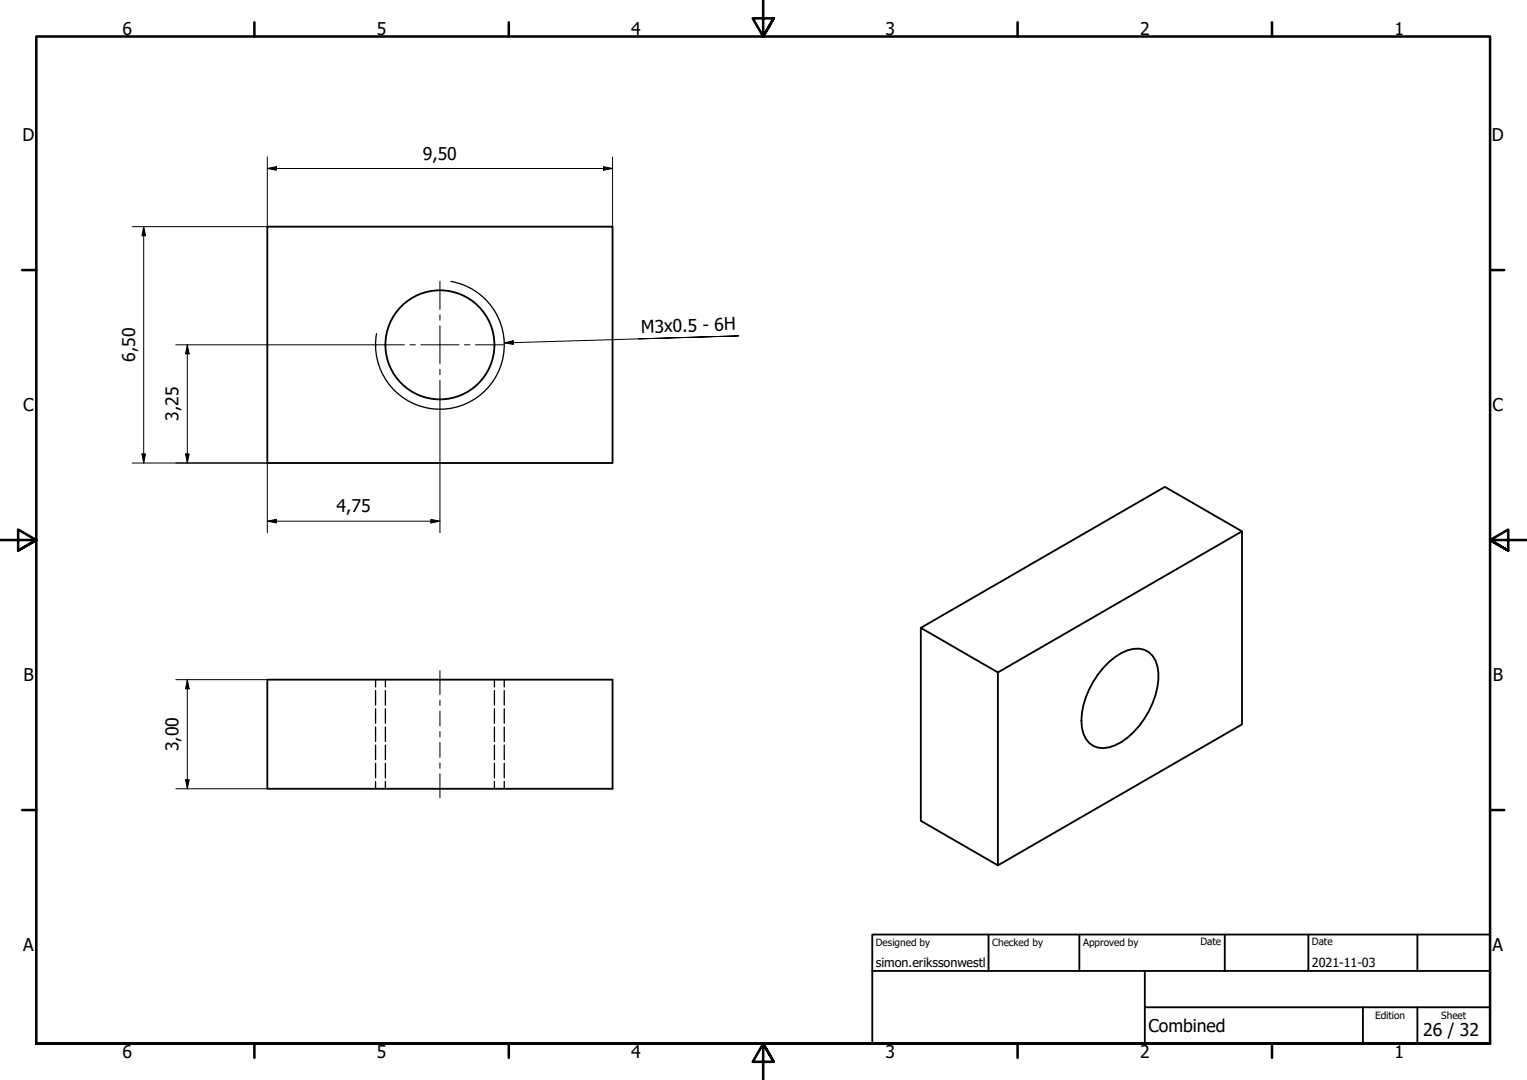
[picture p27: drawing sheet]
<svg xmlns="http://www.w3.org/2000/svg" width="420mm" height="297mm" viewBox="0 0 420 297" stroke-linecap="round" stroke-linejoin="round" font-family="sans-serif">
<defs><g id="words">
<g font-size="4.8">
<text x="33.7" y="9.6">6</text>
<text x="103.7" y="9.6">5</text>
<text x="173.7" y="9.6">4</text>
<text x="243.7" y="9.6">3</text>
<text x="313.7" y="9.6">2</text>
<text x="383.7" y="9.6">1</text>
<text x="6.2" y="38.9">D</text>
<text x="410.5" y="38.9">D</text>
<text x="116.4" y="43.9">9,50</text>
<text x="176.4" y="91.6" transform="rotate(-2 176.4 91.6)">M3x0.5 - 6H</text>
<text x="37.1" y="99.5" transform="rotate(-90 37.1 99.5)">6,50</text>
<text x="6.4" y="113.2">C</text>
<text x="410.7" y="113.2">C</text>
<text x="49.1" y="115.7" transform="rotate(-90 49.1 115.7)">3,25</text>
<text x="92.6" y="140.9">4,75</text>
<text x="6.4" y="187.4">B</text>
<text x="410.7" y="187.4">B</text>
<text x="49.1" y="206.6" transform="rotate(-90 49.1 206.6)">3,00</text>
<text x="6.4" y="261.7">A</text>
<text x="410.7" y="261.7">A</text>
<text x="316" y="283.8">Combined</text>
<text x="391.6" y="285">26 / 32</text>
<text x="33.7" y="290.9">6</text>
<text x="103.7" y="290.9">5</text>
<text x="173.7" y="290.9">4</text>
<text x="243.7" y="290.9">3</text>
<text x="313.7" y="290.9">2</text>
<text x="383.7" y="290.9">1</text>
</g>
<g font-size="3.5">
<text x="241" y="266">simon.erikssonwestl</text>
<text x="361" y="266">2021-11-03</text>
</g>
<g font-size="2.8">
<text x="241" y="260.1">Designed by</text>
<text x="273" y="260.1">Checked by</text>
<text x="298" y="260.1">Approved by</text>
<text x="330.3" y="260">Date</text>
<text x="361" y="260">Date</text>
<text x="378.4" y="280.1">Edition</text>
<text x="396.6" y="280.1">Sheet</text>
</g>
</g></defs>
<!-- layer: Visible (ISO) -->
<g fill="none" stroke="#000" stroke-width=".51">
<path d="M73.6 62.3h95v65h-95zM341.7 146.1l-21.2-12.2-67.1 38.8 21.2 12.2 67.1-38.8v53.1l-67.1 38.8-21.2-12.3v-53M73.6 186.9h95v30h-95zM274.6 184.9v53.1M305.2 182a12 12 0 0 1 8.3-3.6 5.6 5.6 0 0 1 5 4.8 20.9 20.9 0 0 1-5 16.4 14.5 14.5 0 0 1-9.9 6.2 5.8 5.8 0 0 1-5.9-5.7 22.4 22.4 0 0 1 7.5-18.1z"/>
<circle cx="121" cy="94.8" r="15"/>
</g>
<!-- layer: Visible Narrow (ISO) -->
<path d="M124.1 77.4a17.7 17.7 0 0 1 14.4 20.5 17.7 17.7 0 0 1-20.5 14.4 17.7 17.7 0 0 1-14.4-20.5" fill="none" stroke="#000" stroke-width=".36"/>
<!-- layer: Hidden (ISO) -->
<g fill="none" stroke="#000" stroke-width=".36">
<path d="M103.3 186.9v2M103.3 189.9v4M103.3 194.9v4M103.3 199.9v4M106 186.9v2M106 189.9v4M106 194.9v4M106 199.9v4M136 186.9v2M136 189.9v4M136 194.9v4M136 199.9v4"/>
<path d="M138.7 186.9v2M138.7 189.9v4M138.7 194.9v4M138.7 199.9v4M103.3 204.9v4M103.3 209.9v4M103.3 214.9v2M106 204.9v4M106 209.9v4M106 214.9v2M136 204.9v4M136 209.9v4"/>
<path d="M136 214.9v2M138.7 204.9v4M138.7 209.9v4M138.7 214.9v2"/>
</g>
<!-- layer: Border (ISO) -->
<g fill="none" stroke="#000" stroke-width=".7">
<path d="M70 6.1v3.9M140 6.1v3.9M210 0v10l-2.9-5h5.8l-2.9 5 2.9-5M280 6.1v3.9M350 6.1v3.9M6.1 74.3h3.9M410 74.3h3.9M0 148.5h10l-5-2.8v5.7l5-2.9-5 2.9M420 148.5h-10l5-2.8v5.7l-5-2.9 5 2.9M6.1 222.8h3.9M410 222.8h3.9M10 287v-277h400v277h-400h400"/>
<path d="M70 287v3.9M140 287v3.9M212.9 292l-2.9-5 2.9 5h-5.8l2.9-5v10M280 287v3.9M350 287v3.9"/>
</g>
<!-- layer: Title (ISO) -->
<path d="M240 257h170v30h-170zM272 257v10M297 257v10M337 257v10M360 257v10M390 257v10M240 267h170M315 277h95M315 267v20M375 277v10M390 277v10" fill="none" stroke="#000" stroke-width=".51"/>
<!-- layer: Centerline (ISO) -->
<path d="M121.1 184.4v6.7M121.1 192.6v1.5M121.1 195.6v4.1M121.1 201.2v1.5M121.1 204.2v4.1M121.1 209.8v1.5M121.1 212.8v6.6" fill="none" stroke="#000" stroke-width=".28"/>
<!-- layer: Center Mark (ISO) -->
<path d="M121.1 77.3v7.8M103.5 94.8h7.8M112.8 94.8h1.5M115.8 94.8h10.5M121.1 86.6v1.5M121.1 89.6v10.5M127.8 94.8h1.5M130.8 94.8h7.7M121.1 101.6v1.5M121.1 104.6v7.7" fill="none" stroke="#000" stroke-width=".28"/>
<!-- layer: Symbol (ISO) -->
<path d="M138.7 94.3l2.5-.6v1zM175.7 93.2l27.6-.8-64.6 1.9" fill="none" stroke="#000" stroke-width=".28"/>
<path d="M138.7 94.3l2.5-.6v1z" fill-rule="evenodd" fill="#000"/>
<!-- layer: Dimension (ISO) -->
<g fill="none" stroke="#000" stroke-width=".28">
<path d="M73.6 46.3l2.5-.5v1zM73.6 43.2v19.1h-37.2M73.6 46.3h95M166.1 45.8l2.5 .5-2.5 .5zM168.6 43.2v19.1M39.5 62.3l.5 2.5h-.9zM39.5 62.3v65M48.4 94.8h55.1M51.5 94.8l.5 2.5h-.9zM51.5 94.8v32.5M121.1 112.3v34.2M36.4 127.3h37.2v19.2"/>
<path d="M39.1 124.8h.9l-.5 2.5zM51.1 124.8h.9l-.5 2.5zM73.6 143.3l2.5-.5v1zM73.6 143.3h47.5M118.6 142.8l2.5 .5-2.5 .5zM48.4 186.9h25.2M51.5 186.9l.5 2.5h-.9zM51.5 186.9v30M48.4 216.9h25.2M51.1 214.4h.9l-.5 2.5z"/>
</g>
<g fill="#000">
<path d="M73.6 46.3l2.5-.5v1z" fill-rule="evenodd"/>
<path d="M166.1 45.8l2.5 .5-2.5 .5z" fill-rule="evenodd"/>
<path d="M39.5 62.3l.5 2.5h-.9z" fill-rule="evenodd"/>
<path d="M51.5 94.8l.5 2.5h-.9z" fill-rule="evenodd"/>
<path d="M39.1 124.8h.9l-.5 2.5z" fill-rule="evenodd"/>
<path d="M51.1 124.8h.9l-.5 2.5z" fill-rule="evenodd"/>
<path d="M73.6 143.3l2.5-.5v1z" fill-rule="evenodd"/>
<path d="M118.6 142.8l2.5 .5-2.5 .5z" fill-rule="evenodd"/>
<path d="M51.5 186.9l.5 2.5h-.9z" fill-rule="evenodd"/>
<path d="M51.1 214.4h.9l-.5 2.5z" fill-rule="evenodd"/>
</g>
<use href="#words"/>
</svg>
